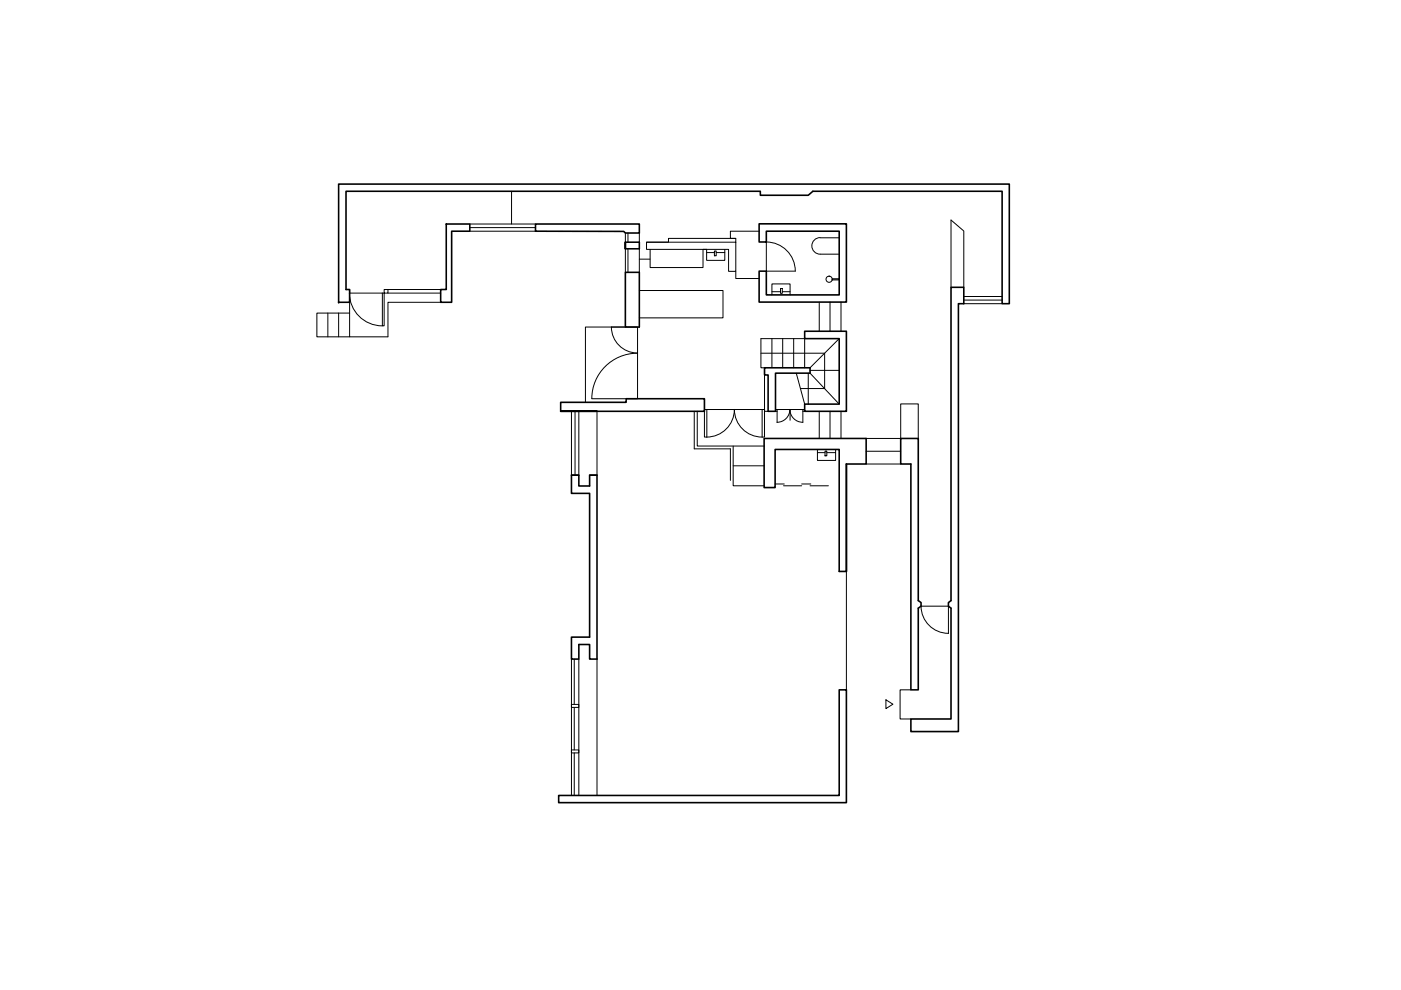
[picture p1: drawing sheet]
<svg xmlns="http://www.w3.org/2000/svg" width="297mm" height="210mm" viewBox="0 0 297 210" stroke-linecap="round" stroke-linejoin="round" font-family="sans-serif">
<!-- layer: muri -->
<circle cx="71.8" cy="64.2" r=".17" fill="#000"/>
<g fill="none" stroke="#000" stroke-width=".34">
<path d="M71.8 39h142.2v25.4h-1.5v-23.8h-40.2l-.9 .8h-10.2v-.8h-87.8v20.8h.7v2.7h-2.3zM94.6 47.5h5v1.5h-3.8v15.1h-2.4v-2.7h1.2zM113.5 47.5h22.1v1.9h-3l-.4-.3-18.7-.1zM132.6 51.4v1.3v-1.3h3v1.3h-3M132.6 57.7h3v11.6h-3zM161 47.5h18.5v16.6h-18.5v-6.6h1.5v5h15.4v-13.5h-15.4v2.3h-1.5zM162.1 78h9.6v1.1h-7.3v8.1h-1.5v-7.7h-.8zM170.6 70.2h8.9v17h-8.9v-1.5h7.3v-13.9h-7.3zM201.6 60.9h2.7v3.5h-1.1v90.7h-10.1v-2.7h8.5v-23.5l-.5-.4v-.7l.5-.5zM118.9 87.2v-1.9h13.9v-.8h16.6v2.7h-30.5h7.7M162 93h21.6v5.4h-4.1v22.8h-1.6v-25.9h-13.6v8.1h-2.3zM179.5 98.4v22.8"/>
<path d="M191 93h3.7v34.3l.6 .5v.7l-.6 .4v17.4h-1.6v-47.9h-2.1zM121.2 100.8h1.5v2.2h2.3v-2.2h1.6v38.9h-1.6v-3h-2.3v3h-1.5v-4.6h3.8v-30.5h-3.8v-3.8h1.5M125 100.8h1.6M118.4 168.7h59.5v-22.4h1.6v23.9h-61.1z"/>
</g>
<!-- layer: proiezioni -->
<g fill="none" stroke="#000" stroke-width=".21">
<path d="M108.5 40.6v6.9M135.6 54.9h2.2M137.1 51.4h18.9v6.1h-1.5v-4.6h-17.4zM137.1 51.4h4.6v-.9h14.3v.9M137.8 52.9v3.8h11.3v-3.8h.7M156 57.5v1.6h5M161 49h-6.1v1.5h1.1M69.5 66.4v5M71.8 66.4v5M74.1 64.1v7.3h8.2v-7.3h11.1M74.1 66.4h-6.9v5h6.9M74.1 61.4v.7h7.3"/>
<path d="M81.4 61.4h.9v.7h-.9zM132.6 69.3h-8.5v16M135.6 61.6h17.7v5.8h-17.7M161.3 74.9h13.5v7.5h-5.1M162.1 78h-.8v-6.2h9.3v6.2M162.1 79.5v7.7h.8M163.7 71.8v6.2M165.9 71.8v6.2M168.3 71.8v6.2M168.8 79.1l1.8 6.6M171.4 79.1v6.6M171.7 78.5h6.2"/>
<path d="M171.7 79.1l6.2 6.6M173.7 64.1v6.1M176 64.1v6.1M177.9 71.8l-6.2 6.2M178.3 64.1v6.1M201.6 60.9v-14.2l2.7 2.3v11.9M126.6 87.2v13.6M147.2 87.2v8h7.7v6.7M147.8 87.2v7.4h14.2M155.4 94.6v8.4h6.6M155.4 98.8h6.6M173.7 87.2v5.8"/>
<path d="M176 87.2v5.8M178.3 87.2v5.8M191 93v-7.4h3.7v7.4M164.3 102.6h2M166.1 103h3.9M170 102.6h1.9M171.7 103h3.9M126.6 139.7v29M179.5 121.2v25.1M187.8 148.4l1.5 .9-1.5 .9zM193.1 146.3h-2.3v6.1h2.3"/>
</g>
<!-- layer: finestre -->
<g fill="none" stroke="#000" stroke-width=".21">
<path d="M99.6 47.5h13.9M99.6 49h13.9M99.6 48.3h13.9M132.6 49.4v2M132.6 52.7v5M133.1 49.4v2M133.1 52.7v5M135.6 49.4v2M135.6 52.7v5M82.3 61.4h11.1M82.3 62.1h11.1M204.3 64.4h8.2"/>
<path d="M204.3 62.9h8.2M204.3 63.6h8.2M121.2 87.2v13.6M121.9 87.2v13.6M122.7 87.2v13.6M183.6 93h7.4M183.6 95.7h7.4M183.6 98.4h7.4M121.2 139.7v29M121.8 139.7v9.7M122.7 139.7v29M121.2 149.4h1.5v.6h-1.5z"/>
<path d="M121.2 159h1.5v.6h-1.5zM121.8 150v9M121.8 159.6v9.1"/>
</g>
<!-- layer: porte -->
<g fill="none" stroke="#000" stroke-width=".21">
<path d="M168.6 57.5a6.2 6.2 0 0 0-6.1-6.2v6.2h6.2M74.1 62.1a7 7 0 0 0 6.9 7M81.1 62.1v7h.3v-7M135.1 74.8a5.5 5.5 0 0 1-5.5-5.5h5.6v15.2h-9.7a9.7 9.7 0 0 1 9.6-9.6M149.8 92.7a5.9 5.9 0 0 0 5.9-5.9 5.9 5.9 0 0 0 5.9 5.9M149.9 86.8v5.9M161.6 86.8v5.9h.5v-5.9h-12.7v5.9h.5M164.4 86.8h6.2M164.4 87.2h.4M164.8 86.8v2.8M167.5 86.8a2.73 2.73 0 0 0 2.7 2.7M167.5 86.8a2.73 2.73 0 0 1-2.8 2.7"/>
<path d="M167.5 86.8v2.3M170.2 86.8v2.8M170.2 87.2h.4M195.3 128.5h5.8v5.8M195.3 128.5a5.8 5.8 0 0 0 5.8 5.8"/>
</g>
<!-- layer: arredi -->
<g fill="none" stroke="#000" stroke-width=".21">
<path d="M149.8 52.9v2.3h3.9v-2.3M149.8 53.6h1.7M151.5 53.2h.3v1h-.3zM151.8 53.6h1.9M173.9 50.4a1.76 1.76 0 0 0-1.8 1.7 1.76 1.76 0 0 0 1.8 1.8h4M173.9 50.4h4M176.4 59.1h1.5v.3h-1.5zM163.7 62.5v-2.3h3.8v2.3M163.7 61.8h1.8M165.5 61.2h.4v1h-.4zM165.9 61.8h1.6M173.3 95.3v2.3h3.9v-2.3"/>
<path d="M173.3 96h1.6M174.9 95.6h.4v1h-.4zM175.3 96h1.9"/>
<circle cx="175.8" cy="59.2" r=".66"/>
</g>
</svg>
